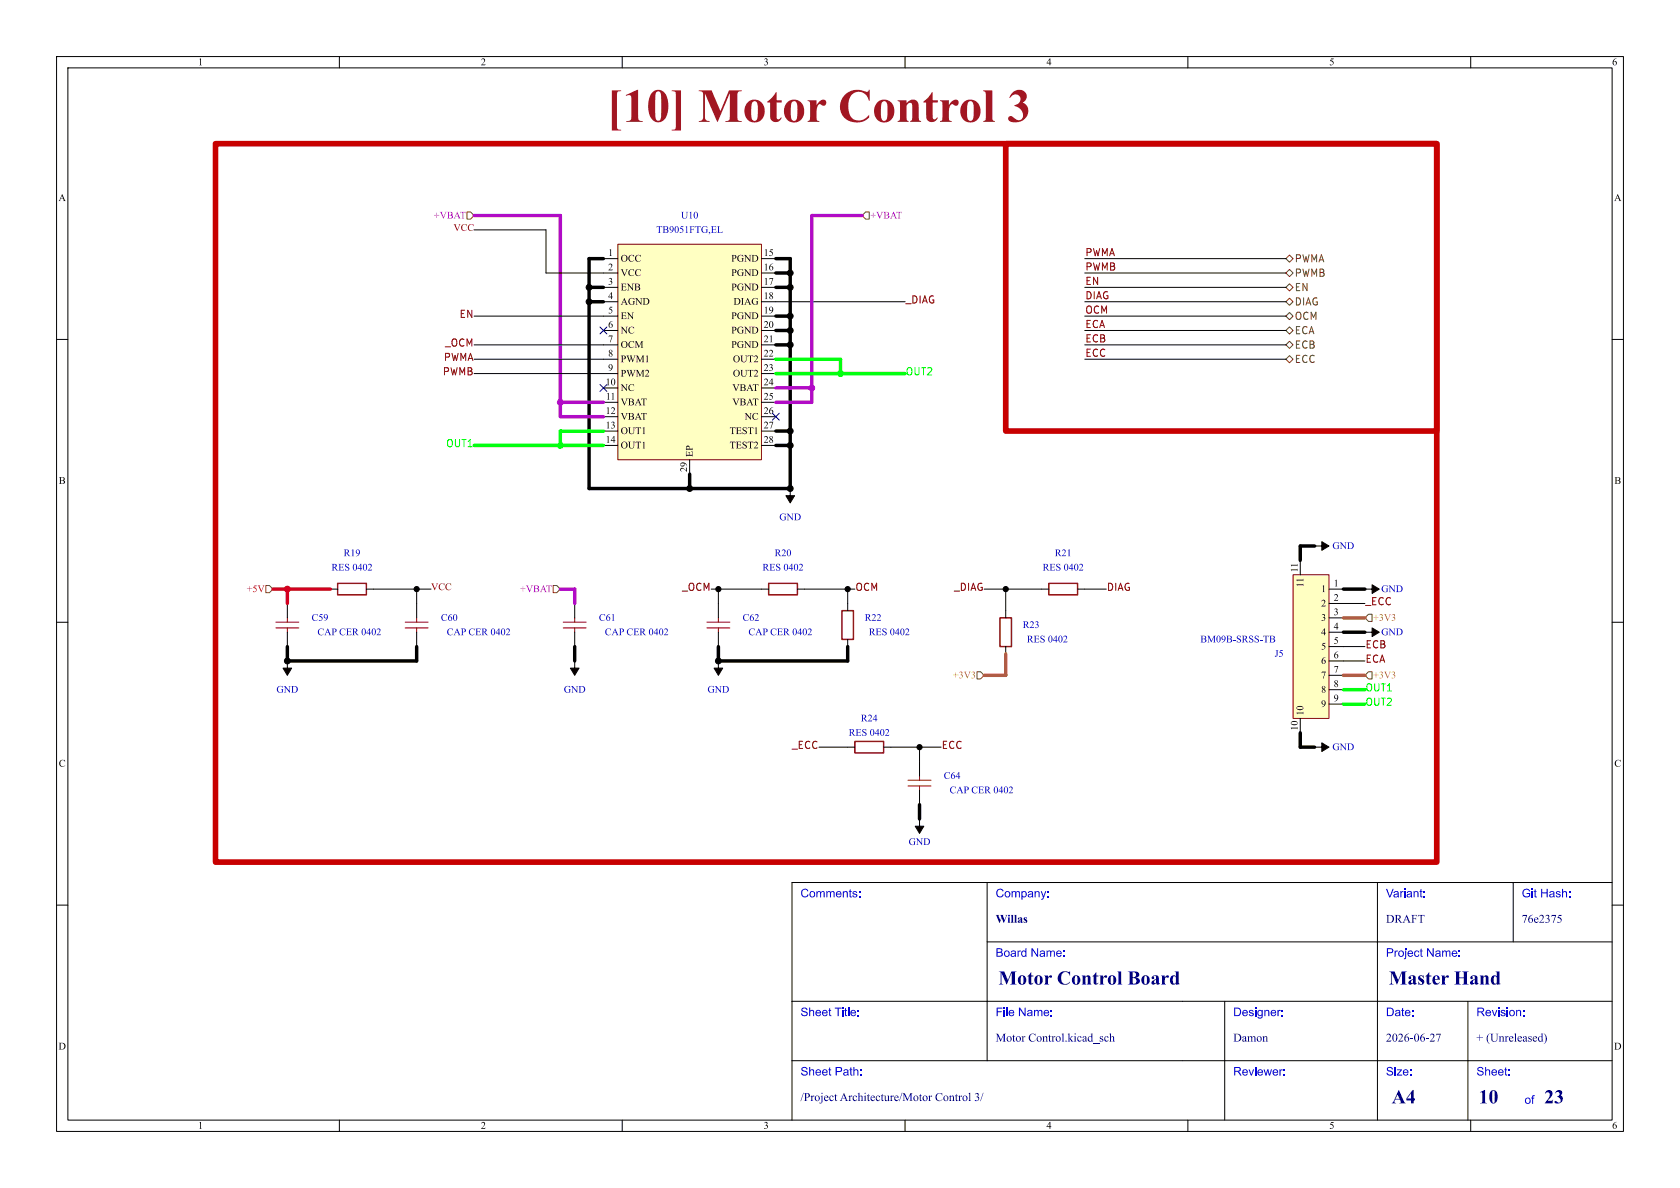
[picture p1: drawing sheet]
<svg xmlns="http://www.w3.org/2000/svg" width="297mm" height="210mm" viewBox="0 0 297 210" stroke-linecap="round" stroke-linejoin="round" font-family="sans-serif">
<defs><g id="words">
<text font-size="8.4" fill="#a21622" x="107.3" y="23.7">[10]Motor Control3</text>
<g font-size="3.5" fill="#00007f">
<text x="176.5" y="174.9">Motor ControlBoard</text>
<text x="245.5" y="174.9">MasterHand</text>
<text x="246" y="195.9">A4</text>
<text x="261.4" y="196">10</text>
<text x="273" y="196">23</text>
</g>
<g font-size="2.1" fill="#00f">
<text x="141.5" y="159.2">Comments:</text>
<text x="176" y="159.2">Company:</text>
<text x="245" y="159.2">Variant:</text>
<text x="269" y="159.2">Git Hash:</text>
<text x="176" y="169.7">Board Name:</text>
<text x="245" y="169.7">Project Name:</text>
<text x="141.5" y="180.2">Sheet Title:</text>
<text x="176" y="180.2">File Name:</text>
<text x="218" y="180.2">Designer:</text>
<text x="245" y="180.2">Date:</text>
<text x="261" y="180.2">Revision:</text>
<text x="141.5" y="190.7">Sheet Path:</text>
<text x="218" y="190.7">Reviewer:</text>
<text x="245" y="190.7">Size:</text>
<text x="261" y="190.7">Sheet:</text>
<text x="269.5" y="195.7">of</text>
</g>
<g font-size="2.1" fill="#00007f">
<text x="176" y="163.7">Willas</text>
<text x="245" y="163.7">DRAFT</text>
<text x="269" y="163.7">76e2375</text>
<text x="176" y="184.7">Motor Control.kicad_sch</text>
<text x="218" y="184.7">Damon</text>
<text x="245" y="184.7">2026-06-27</text>
<text x="261" y="184.7">+ (Unreleased)</text>
<text x="141.5" y="195.2">/ProjectArchitecture/MotorControl3/</text>
</g>
<g font-size="1.8">
<text x="35" y="12">1</text>
<text x="85" y="12">2</text>
<text x="135" y="12">3</text>
<text x="185" y="12">4</text>
<text x="235" y="12">5</text>
<text x="285" y="12">6</text>
<text x="10.3" y="36">A</text>
<text x="285.3" y="36">A</text>
<text x="107.5" y="45.5">1</text>
<text x="109.7" y="46.7">OCC</text>
<text x="129.3" y="46.7">PGND</text>
<text x="135" y="45.5">15</text>
<text x="107.5" y="48">2</text>
<text x="107.5" y="50.5">3</text>
<text x="107.5" y="53.1">4</text>
<text x="109.7" y="49.2">VCC</text>
<text x="109.7" y="51.8">ENB</text>
<text x="129.3" y="49.2">PGND</text>
<text x="129.3" y="51.8">PGND</text>
<text x="135" y="48">16</text>
<text x="135" y="50.5">17</text>
<text x="135" y="53.1">18</text>
<text x="107.5" y="55.6">5</text>
<text x="107.5" y="58.2">6</text>
<text x="109.7" y="54.3">AGND</text>
<text x="109.7" y="56.9">EN</text>
<text x="109.7" y="59.4">NC</text>
<text x="129.3" y="56.9">PGND</text>
<text x="129.3" y="59.4">PGND</text>
<text x="129.7" y="54.3">DIAG</text>
<text x="135" y="55.6">19</text>
<text x="135" y="58.2">20</text>
<text x="107.5" y="60.7">7</text>
<text x="107.5" y="63.2">8</text>
<text x="107.5" y="65.8">9</text>
<text x="109.7" y="61.9">OCM</text>
<text x="109.7" y="64.5">PWM1</text>
<text x="129.3" y="61.9">PGND</text>
<text x="129.6" y="64.5">OUT2</text>
<text x="135" y="60.7">21</text>
<text x="135" y="63.2">22</text>
<text x="135" y="65.8">23</text>
<text x="107.1" y="68.3">10</text>
<text x="107.1" y="70.9">11</text>
<text x="109.7" y="67">PWM2</text>
<text x="109.7" y="69.6">NC</text>
<text x="129.5" y="69.6">VBAT</text>
<text x="129.6" y="67">OUT2</text>
<text x="135" y="68.3">24</text>
<text x="135" y="70.9">25</text>
<text x="107.1" y="73.4">12</text>
<text x="107.1" y="75.9">13</text>
<text x="109.7" y="72.1">VBAT</text>
<text x="109.7" y="74.6">VBAT</text>
<text x="109.7" y="77.2">OUT1</text>
<text x="129" y="77.2">TEST1</text>
<text x="129.5" y="72.1">VBAT</text>
<text x="131.6" y="74.6">NC</text>
<text x="135" y="73.4">26</text>
<text x="135" y="75.9">27</text>
<text x="107.1" y="78.5">14</text>
<text x="109.7" y="79.7">OUT1</text>
<text x="121.7" y="83.4" transform="rotate(-90 121.7 83.4)">29</text>
<text x="122.9" y="80.8" transform="rotate(-90 122.9 80.8)">EP</text>
<text x="129" y="79.7">TEST2</text>
<text x="135" y="78.5">28</text>
<text x="10.4" y="86">B</text>
<text x="285.4" y="86">B</text>
<text x="229.6" y="101.2" transform="rotate(-90 229.6 101.2)">11</text>
<text x="230.9" y="103.8" transform="rotate(-90 230.9 103.8)">11</text>
<text x="233.6" y="105.1">1</text>
<text x="233.6" y="107.7">2</text>
<text x="235.8" y="103.9">1</text>
<text x="235.8" y="106.4">2</text>
<text x="233.6" y="110.2">3</text>
<text x="233.6" y="112.7">4</text>
<text x="235.8" y="109">3</text>
<text x="235.8" y="111.5">4</text>
<text x="233.6" y="115.3">5</text>
<text x="233.6" y="117.8">6</text>
<text x="235.8" y="114">5</text>
<text x="235.8" y="116.6">6</text>
<text x="235.8" y="119.1">7</text>
<text x="233.6" y="120.4">7</text>
<text x="233.6" y="122.9">8</text>
<text x="233.6" y="125.4">9</text>
<text x="235.8" y="121.7">8</text>
<text x="235.8" y="124.2">9</text>
<text x="229.6" y="129.2" transform="rotate(-90 229.6 129.2)">10</text>
<text x="230.9" y="126.5" transform="rotate(-90 230.9 126.5)">10</text>
<text x="10.4" y="136">C</text>
<text x="285.4" y="136">C</text>
<text x="10.3" y="186">D</text>
<text x="285.3" y="186">D</text>
<text x="35" y="200">1</text>
<text x="85" y="200">2</text>
<text x="135" y="200">3</text>
<text x="185" y="200">4</text>
<text x="235" y="200">5</text>
<text x="285" y="200">6</text>
</g>
<g font-size="1.8" fill="#b10bc6">
<text x="76.7" y="39.1">+VBAT</text>
<text x="153.9" y="39.1">+VBAT</text>
<text x="92" y="105.1">+VBAT</text>
</g>
<g font-size="1.8" fill="#840000">
<text x="80.2" y="41.3">VCC</text>
<text x="191.8" y="47.9">PWMB</text>
<text x="191.8" y="45.4">PWMA</text>
<text x="160" y="53.9">_DIAG</text>
<text x="191.8" y="53">DIAG</text>
<text x="191.8" y="50.5">EN</text>
<text x="81.1" y="56.4">EN</text>
<text x="191.8" y="58.1">ECA</text>
<text x="191.8" y="55.5">OCM</text>
<text x="78.4" y="64">PWMA</text>
<text x="78.6" y="61.5">_OCM</text>
<text x="191.8" y="63.2">ECC</text>
<text x="191.8" y="60.6">ECB</text>
<text x="78.2" y="66.6">PWMB</text>
<text x="76.2" y="104.8">VCC</text>
<text x="120.5" y="104.7">_OCM</text>
<text x="151.1" y="104.7">OCM</text>
<text x="168.6" y="104.7">_DIAG</text>
<text x="195.6" y="104.7">DIAG</text>
<text x="241.3" y="107.2">_ECC</text>
<text x="244.2" y="105.1">GND</text>
<text x="241.3" y="114.8">ECB</text>
<text x="241.3" y="117.4">ECA</text>
<text x="139.9" y="132.6">_ECC</text>
<text x="166.4" y="132.6">ECC</text>
</g>
<g font-size="1.8" fill="#0000c2">
<text x="116" y="41.6">TB9051FTG,EL</text>
<text x="120.4" y="39.1">U10</text>
<text x="137.8" y="92.4">GND</text>
<text x="58.6" y="101.3">RES0402</text>
<text x="60.7" y="98.8">R19</text>
<text x="134.8" y="101.3">RES0402</text>
<text x="136.9" y="98.8">R20</text>
<text x="184.3" y="101.3">RES0402</text>
<text x="186.5" y="98.8">R21</text>
<text x="235.6" y="97.5">GND</text>
<text x="55.1" y="110.2">C59</text>
<text x="56.1" y="112.7">CAPCER0402</text>
<text x="77.9" y="110.2">C60</text>
<text x="79" y="112.7">CAPCER0402</text>
<text x="105.9" y="110.2">C61</text>
<text x="106.9" y="112.7">CAPCER0402</text>
<text x="131.3" y="110.2">C62</text>
<text x="132.3" y="112.7">CAPCER0402</text>
<text x="152.9" y="110.2">R22</text>
<text x="153.6" y="112.7">RES0402</text>
<text x="180.8" y="111.5">R23</text>
<text x="244.2" y="112.7">GND</text>
<text x="181.5" y="114">RES0402</text>
<text x="212.2" y="114">BM09B-SRSS-TB</text>
<text x="225.3" y="116.6">J5</text>
<text x="48.9" y="122.9">GND</text>
<text x="99.7" y="122.9">GND</text>
<text x="125.1" y="122.9">GND</text>
<text x="150" y="130.5">RES0402</text>
<text x="152.2" y="128">R24</text>
<text x="235.6" y="133.1">GND</text>
<text x="166.8" y="138.1">C64</text>
<text x="167.9" y="140.7">CAPCER0402</text>
<text x="160.6" y="149.8">GND</text>
</g>
<g font-size="1.8" fill="#725600">
<text x="228.8" y="46.6">PWMA</text>
<text x="228.8" y="49.1">PWMB</text>
<text x="228.8" y="51.7">EN</text>
<text x="228.8" y="56.7">OCM</text>
<text x="228.8" y="54.2">DIAG</text>
<text x="228.8" y="59.3">ECA</text>
<text x="228.8" y="61.8">ECB</text>
<text x="228.8" y="64.4">ECC</text>
</g>
<g font-size="1.8" fill="#03ff10">
<text x="160" y="66.6">OUT2</text>
<text x="78.8" y="79.3">OUT1</text>
<text x="241.3" y="122.4">OUT1</text>
<text x="241.3" y="125">OUT2</text>
<text x="242.8" y="120.4">+3V3</text>
</g>
<text font-size="1.8" fill="#d40020" x="43.6" y="105.1">+5V</text>
<g font-size="1.8" fill="#dc8e00">
<text x="242.8" y="110.2">+3V3</text>
<text x="168.5" y="120.4">+3V3</text>
</g>
</g></defs>
<g fill="none" stroke="#000" stroke-width=".18">
<path d="M10 10h277v190h-277zM12 12h273v186h-273zM60 10v2M110 10v2M160 10v2M210 10v2M260 10v2M10 60h2M285 60h2M10 110h2M184.1 104.1h1.3M190.5 104.1h1.3"/>
<path d="M285 110h2M174.5 156v31.5M243.5 156v42M267.5 156v10.5M285 156h-145v42M10 160h2M140 177h145M174.5 166.5h110.5M216.5 177v21M259.5 177v21M285 160h2M60 198v2"/>
<path d="M110 198v2M140 187.5h145M160 198v2M210 198v2M260 198v2"/>
</g>
<path d="M185.4 103.1h5.1v2.1h-5.1z" fill="none" stroke="#840000" stroke-width=".25"/>
<path d="M109.2 43.2h25.4v38.1h-25.4z" fill="#ffffc2"/>
<path d="M109.2 43.2h25.4v38.1h-25.4z" fill="none" stroke="#840000" stroke-width=".18"/>
<path d="M106.7 45.7h2.5M106.7 48.3h2.5M106.7 50.8h2.5M106.7 53.3h2.5M106.7 55.9h2.5M106.7 58.4h2.5M106.7 61h2.5M106.7 63.5h2.5M106.7 66h2.5M58.4 104.1h1.3M64.8 104.1h1.2" fill="none" stroke="#000" stroke-width=".18"/>
<path d="M59.7 103.1h5.1v2.1h-5.1z" fill="none" stroke="#840000" stroke-width=".25"/>
<path d="M241.3 104.1h1.3v-.7l1.2 .7-1.2 .8v-.8z" fill="#060000"/>
<path d="M241.3 104.1h1.3v-.7l1.2 .7-1.2 .8v-.8" fill="none" stroke="#060000" stroke-width=".18"/>
<path d="M241.3 111.8h1.3v-.8l1.2 .8-1.2 .7v-.7z" fill="#060000"/>
<path d="M241.3 111.8h1.3v-.8l1.2 .8-1.2 .7v-.7" fill="none" stroke="#060000" stroke-width=".18"/>
<path d="M232.4 96.5h1.3v-.7l1.2 .7-1.2 .8v-.8z" fill="#060000"/>
<path d="M232.4 96.5h1.3v-.7l1.2 .7-1.2 .8v-.8" fill="none" stroke="#060000" stroke-width=".18"/>
<path d="M160.5 138.9h4.1M160.5 137.9h4.1M162.6 137.2v.7M162.6 138.9v.8" fill="none" stroke="#840000" stroke-width=".18"/>
<path d="M177.8 108v1.2M177.8 114.3v1.3M162.6 134.6v2.6M162.6 139.7v2.5" fill="none" stroke="#000" stroke-width=".18"/>
<path d="M176.8 109.2h2v5.1h-2z" fill="none" stroke="#840000" stroke-width=".25"/>
<path d="M228.6 101.6h6.3v25.4h-6.3z" fill="#ffffc2"/>
<path d="M228.6 101.6h6.3v25.4h-6.3z" fill="none" stroke="#840000" stroke-width=".18"/>
<path d="M234.9 104.1h2.6M234.9 106.7h2.6M234.9 109.2h2.6M234.9 111.8h2.6M234.9 114.3h2.6M234.9 116.8h2.6M234.9 119.4h2.6M234.9 121.9h2.6M234.9 124.5h2.6" fill="none" stroke="#000" stroke-width=".18"/>
<path d="M232.4 132.1h1.3v-.8l1.2 .8-1.2 .7v-.7z" fill="#060000"/>
<path d="M232.4 132.1h1.3v-.8l1.2 .8-1.2 .7v-.7" fill="none" stroke="#060000" stroke-width=".18"/>
<path d="M101.6 116.8v1.3h.8l-.8 1.3-.8-1.3h.8z" fill="#060000"/>
<path d="M101.6 116.8v1.3h.8l-.8 1.3-.8-1.3h.8" fill="none" stroke="#060000" stroke-width=".18"/>
<path d="M148.8 108h2.1v5h-2.1z" fill="none" stroke="#840000" stroke-width=".25"/>
<path d="M101.6 106.7v2.5M101.6 111.8v2.5M127 106.7v2.5M127 111.8v2.5M149.9 106.7v1.3M149.9 113v1.3" fill="none" stroke="#000" stroke-width=".18"/>
<path d="M99.6 111h4M99.6 110h4M101.6 109.2v.8M101.6 111v.8M125 111h4M125 110h4M127 109.2v.8M127 111v.8" fill="none" stroke="#840000" stroke-width=".18"/>
<path d="M139.7 86.4v1.2h.8l-.8 1.3-.8-1.3h.8z" fill="#060000"/>
<path d="M139.7 86.4v1.2h.8l-.8 1.3-.8-1.3h.8" fill="none" stroke="#060000" stroke-width=".18"/>
<path d="M151.1 131.1h5.1v2h-5.1z" fill="none" stroke="#840000" stroke-width=".25"/>
<path d="M149.9 132.1h1.2M156.2 132.1h1.3" fill="none" stroke="#000" stroke-width=".18"/>
<path d="M162.6 144.8v1.3h.7l-.7 1.2-.8-1.2h.8z" fill="#060000"/>
<path d="M162.6 144.8v1.3h.7l-.7 1.2-.8-1.2h.8" fill="none" stroke="#060000" stroke-width=".18"/>
<path d="M71.6 111h4.1M71.6 110h4.1M73.7 109.2v.8M73.7 111v.8" fill="none" stroke="#840000" stroke-width=".18"/>
<path d="M73.7 106.7v2.5M73.7 111.8v2.5" fill="none" stroke="#000" stroke-width=".18"/>
<path d="M50.8 116.8v1.3h.8l-.8 1.3-.8-1.3h.8z" fill="#060000"/>
<path d="M50.8 116.8v1.3h.8l-.8 1.3-.8-1.3h.8" fill="none" stroke="#060000" stroke-width=".18"/>
<path d="M48.8 111h4M48.8 110h4M50.8 109.2v.8M50.8 111v.8" fill="none" stroke="#840000" stroke-width=".18"/>
<path d="M50.8 106.7v2.5M50.8 111.8v2.5" fill="none" stroke="#000" stroke-width=".18"/>
<path d="M127 116.8v1.3h.8l-.8 1.3-.8-1.3h.8z" fill="#060000"/>
<path d="M127 116.8v1.3h.8l-.8 1.3-.8-1.3h.8" fill="none" stroke="#060000" stroke-width=".18"/>
<path d="M135.9 103.1h5.1v2.1h-5.1z" fill="none" stroke="#840000" stroke-width=".25"/>
<g fill="none" stroke="#000" stroke-width=".18">
<path d="M83.8 55.9h22.9M83.8 40.6h12.7v7.7h10.2M137.2 53.3h22.8M191.8 58.4h35.5M191.8 53.3h35.5M191.8 50.8h35.5M191.8 55.9h35.5M191.8 48.3h35.5M191.8 45.7h35.5M83.8 63.5h22.9M83.8 61h22.9M83.8 66h22.9"/>
<path d="M191.8 63.5h35.5M191.8 61h35.5M66 104.1h10.2M73.7 104.1v2.6M125.7 104.1h10.2M127 104.1v2.6M141 104.1h10.1M149.9 104.1v2.6M174 104.1h10.1M177.8 104.1v3.9M191.8 104.1h3.8M237.5 106.7h3.8"/>
<path d="M237.5 116.8h3.8M237.5 114.3h3.8M144.8 132.1h5.1M157.5 132.1h8.9M162.6 132.1v2.5"/>
</g>
<g fill="none" stroke="#725600" stroke-width=".18">
<path d="M82.5 37.5h.7l.6 .6-.6 .6h-.7zM153 37.5h.7v1.2h-.7l-.6-.6zM227.3 55.9l.7-.7 .6 .7-.6 .6zM227.3 45.7l.7-.6 .6 .6-.6 .7zM227.3 48.3l.7-.7 .6 .7-.6 .6zM227.3 50.8l.7-.6 .6 .6-.6 .6zM227.3 53.3l.7-.6 .6 .6-.6 .7zM227.3 58.4l.7-.6 .6 .6-.6 .7zM227.3 61l.7-.7 .6 .7-.6 .6zM227.3 63.5l.7-.6 .6 .6-.6 .6zM47 103.5h.6l.7 .6-.7 .7h-.6zM97.8 103.5h.6l.7 .6-.7 .7h-.6z"/>
<path d="M172.7 118.7h.7l.6 .7-.6 .6h-.7zM241.9 108.6h.7v1.3h-.7l-.6-.7zM241.9 118.7h.7v1.3h-.7l-.6-.6z"/>
</g>
<g fill="none" stroke="#000" stroke-width=".61">
<path d="M104.1 53.3h2.6M104.1 50.8h2.6M106.7 45.7h-2.6v40.7h35.6v-40.7h-2.5M137.2 55.9h2.5M137.2 58.4h2.5M137.2 50.8h2.5M137.2 48.3h2.5M137.2 78.7h2.5M137.2 76.2h2.5M137.2 61h2.5M121.9 83.8v2.6M232.4 96.5h-2.5v2.6"/>
<path d="M50.8 114.3v2.5h22.9v-2.5M101.6 114.3v2.5M127 114.3v2.5h22.9v-2.5M237.5 104.1h3.8M237.5 111.8h3.8M229.9 129.5v2.6h2.5M162.6 142.2v2.6"/>
</g>
<path d="M177.8 115.6v3.8h-3.8M237.5 109.2h3.8M237.5 119.4h3.8" fill="none" stroke="#dc8e00" stroke-width=".61"/>
<path d="M83.8 78.7h22.9M106.7 76.2h-7.6v2.5M137.2 63.5h11.4v2.5M137.2 66h22.8M237.5 124.5h3.8M237.5 121.9h3.8" fill="none" stroke="#03ff10" stroke-width=".61"/>
<path d="M83.8 38.1h15.3v35.6h7.6M152.4 38.1h-8.9v33h-6.3M99.1 71.1h7.6M137.2 68.6h6.3M99.1 104.1h2.5v2.6" fill="none" stroke="#b10bc6" stroke-width=".61"/>
<path d="M48.3 104.1h10.1M50.8 104.1v2.6" fill="none" stroke="#d40020" stroke-width=".61"/>
<path d="M106.1 57.8l1.2 1.2M107.3 57.8l-1.2 1.2M106.1 68l1.2 1.2M107.3 68l-1.2 1.2M136.6 73.1l1.2 1.2M137.8 73.1l-1.2 1.2" fill="none" stroke="#000084" stroke-width=".18"/>
<path d="M38.1 25.4h215.9v127h-215.9zM177.8 25.4h76.2v50.8h-76.2z" fill="none" stroke="#c80000" stroke-width="1"/>
<g fill="#000" stroke="#000" stroke-width=".18">
<circle cx="104.1" cy="50.8" r=".52"/>
<circle cx="104.1" cy="53.3" r=".52"/>
<circle cx="139.7" cy="48.3" r=".52"/>
<circle cx="139.7" cy="55.9" r=".52"/>
<circle cx="139.7" cy="50.8" r=".52"/>
<circle cx="139.7" cy="58.4" r=".52"/>
<circle cx="139.7" cy="78.7" r=".52"/>
<circle cx="139.7" cy="61" r=".52"/>
<circle cx="139.7" cy="76.2" r=".52"/>
<circle cx="121.9" cy="86.4" r=".52"/>
<circle cx="139.7" cy="86.4" r=".52"/>
<circle cx="50.8" cy="116.8" r=".52"/>
<circle cx="73.7" cy="104.1" r=".46"/>
<circle cx="127" cy="104.1" r=".46"/>
<circle cx="127" cy="116.8" r=".52"/>
<circle cx="149.9" cy="104.1" r=".46"/>
<circle cx="177.8" cy="104.1" r=".46"/>
<circle cx="162.6" cy="132.1" r=".46"/>
</g>
<g fill="#b10bc6" stroke="#b10bc6" stroke-width=".18">
<circle cx="143.5" cy="68.6" r=".52"/>
<circle cx="99.1" cy="71.1" r=".52"/>
</g>
<g fill="#03ff10" stroke="#03ff10" stroke-width=".18">
<circle cx="148.6" cy="66" r=".52"/>
<circle cx="99.1" cy="78.7" r=".52"/>
</g>
<circle cx="50.8" cy="104.1" r=".52" fill="#d40020" stroke="#d40020" stroke-width=".18"/>
<use href="#words"/>
</svg>
